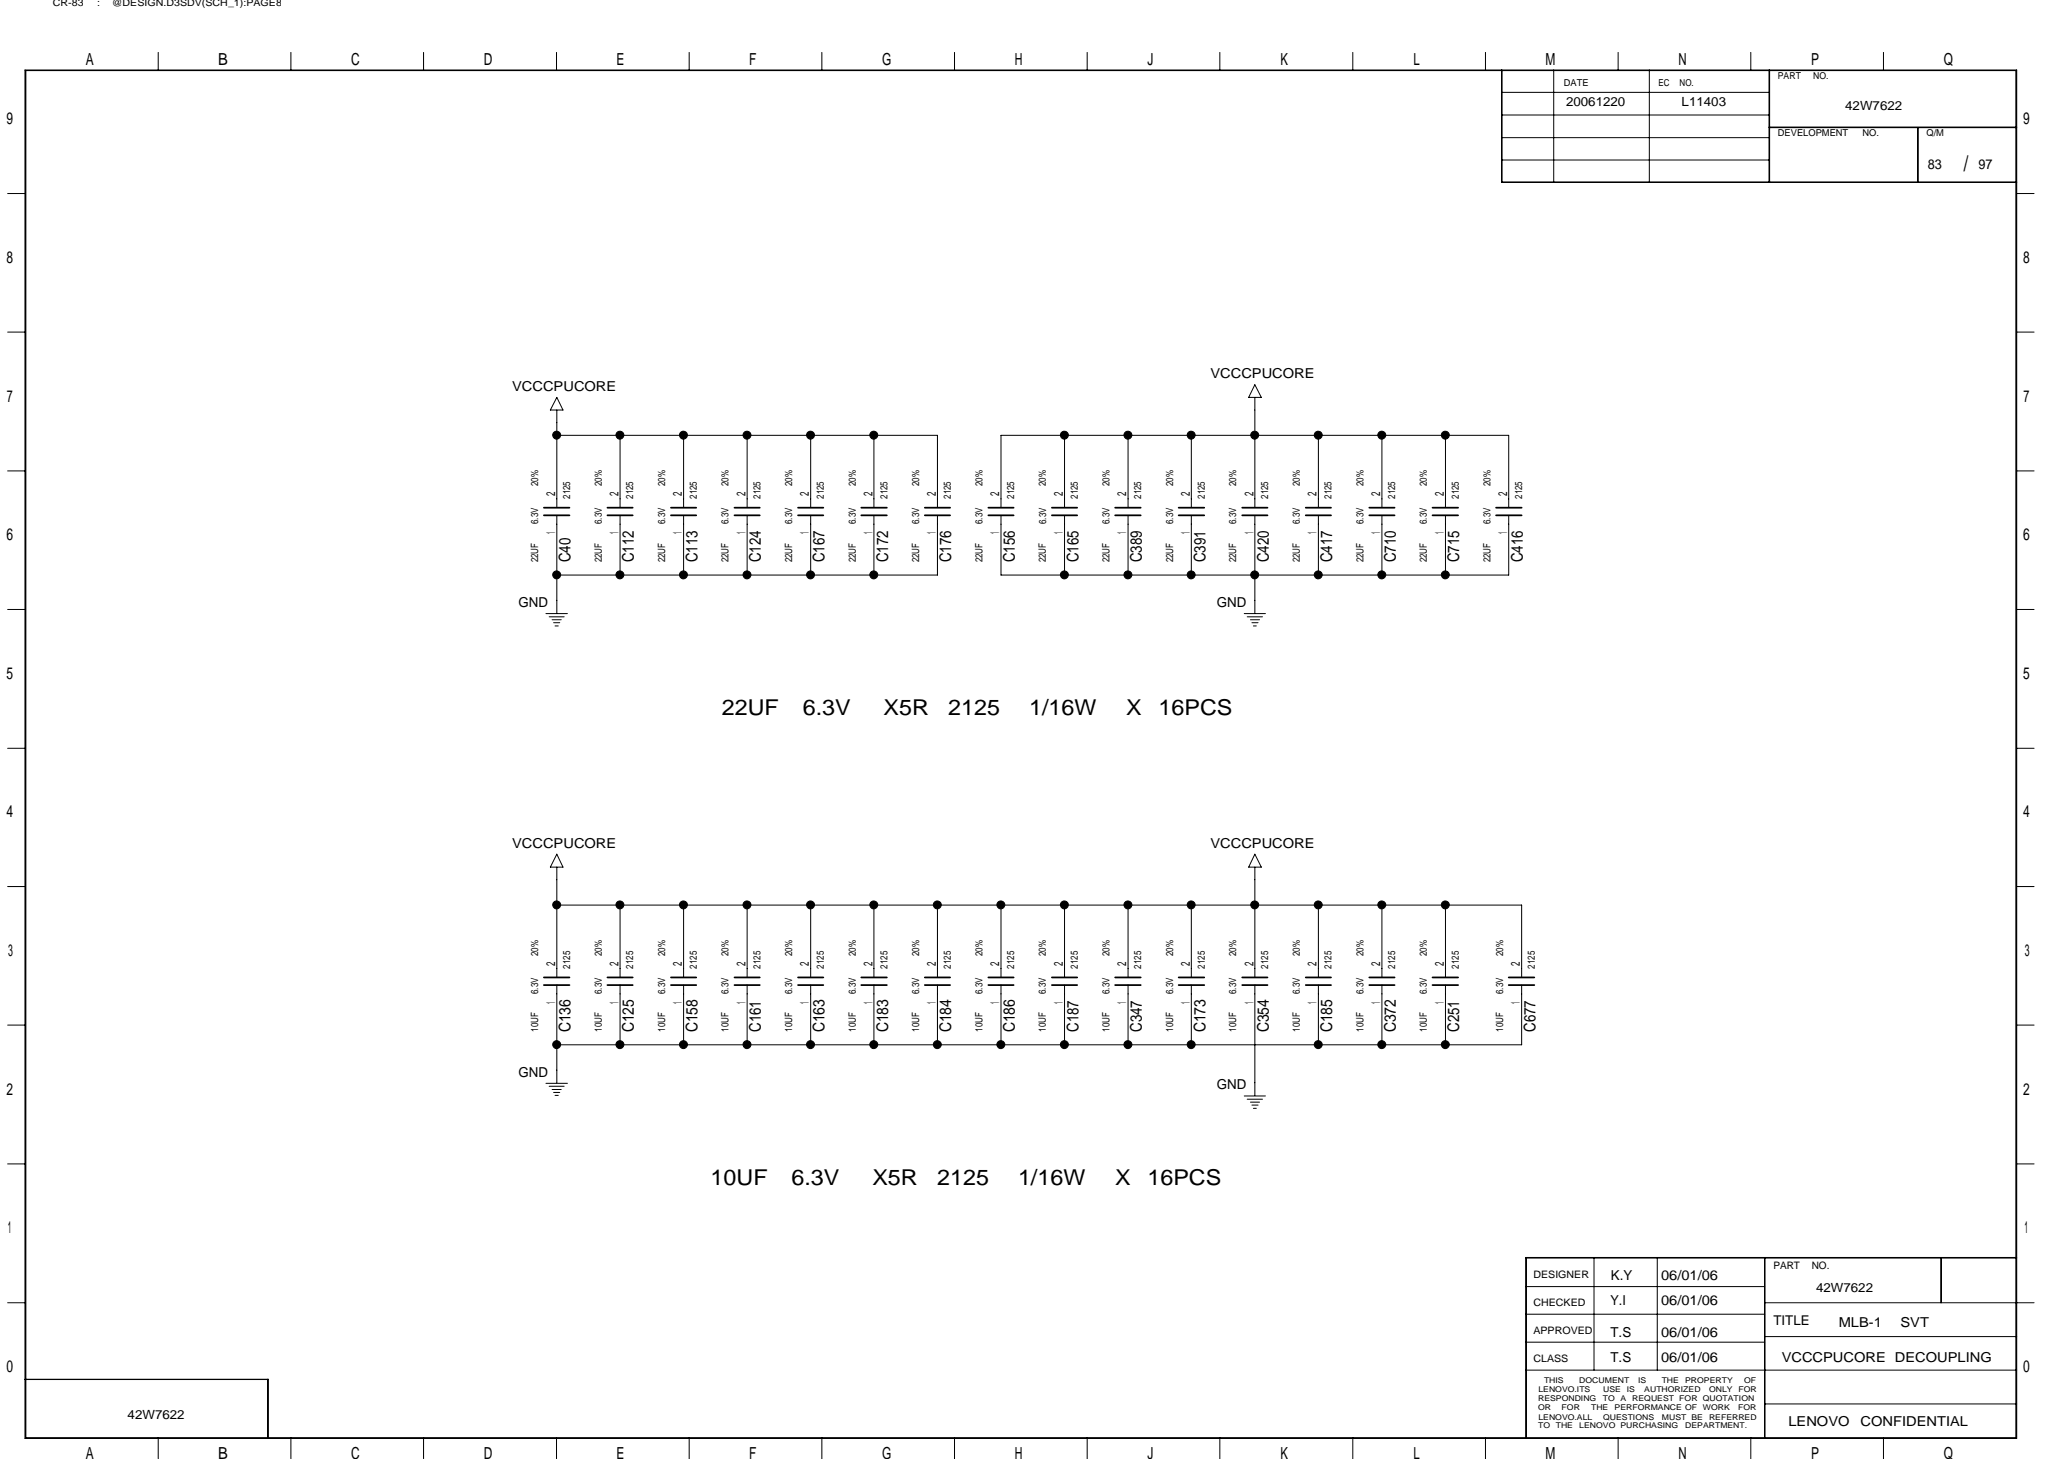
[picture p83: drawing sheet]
<svg xmlns="http://www.w3.org/2000/svg" width="297mm" height="210mm" viewBox="0 0 297 210" stroke-linecap="round" stroke-linejoin="round" font-family="sans-serif">
<defs><g id="words">
<g font-size="3.1">
<text x="282.6" y="24.6">/</text>
<text x="103.9" y="102.9">22UF</text>
<text x="115.5" y="102.9">6.3V</text>
<text x="127.2" y="102.9">X5R</text>
<text x="136.5" y="102.9">2125</text>
<text x="148.1" y="102.9">1/16W</text>
<text x="162.1" y="102.9">X</text>
<text x="166.7" y="102.9">16PCS</text>
<text x="102.3" y="170.5">10UF</text>
<text x="113.9" y="170.5">6.3V</text>
<text x="125.6" y="170.5">X5R</text>
<text x="134.9" y="170.5">2125</text>
<text x="146.5" y="170.5">1/16W</text>
<text x="160.5" y="170.5">X</text>
<text x="165.1" y="170.5">16PCS</text>
</g>
<g font-size="2.4">
<text x="12.4" y="9.4">A</text>
<text x="31.4" y="9.4">B</text>
<text x="50.5" y="9.4">C</text>
<text x="69.6" y="9.4">D</text>
<text x="88.7" y="9.4">E</text>
<text x="107.8" y="9.4">F</text>
<text x="127" y="9.4">G</text>
<text x="146" y="9.4">H</text>
<text x="165.1" y="9.4">J</text>
<text x="184.3" y="9.4">K</text>
<text x="203.4" y="9.4">L</text>
<text x="222.4" y="9.4">M</text>
<text x="241.6" y="9.4">N</text>
<text x="260.6" y="9.4">P</text>
<text x="279.7" y="9.4">Q</text>
<text x=".9" y="17.9">9</text>
<text x="291.2" y="17.9">9</text>
<text x=".9" y="37.8">8</text>
<text x="291.2" y="37.8">8</text>
<text x="1" y="57.8">7</text>
<text x="291.2" y="57.8">7</text>
<text x=".9" y="77.8">6</text>
<text x="291.2" y="77.8">6</text>
<text x=".9" y="97.7">5</text>
<text x="291.2" y="97.7">5</text>
<text x=".9" y="117.6">4</text>
<text x="291.2" y="117.6">4</text>
<text x="1.2" y="137.6">3</text>
<text x="291.4" y="137.6">3</text>
<text x=".9" y="157.5">2</text>
<text x="291.2" y="157.5">2</text>
<text x="1.1" y="177.5">1</text>
<text x="291.4" y="177.5">1</text>
<text x=".9" y="197.4">0</text>
<text x="291.2" y="197.4">0</text>
<text x="12.4" y="210">A</text>
<text x="31.4" y="210">B</text>
<text x="50.5" y="210">C</text>
<text x="69.6" y="210">D</text>
<text x="127" y="210">G</text>
<text x="146" y="210">H</text>
<text x="184.3" y="210">K</text>
<text x="203.4" y="210">L</text>
<text x="222.4" y="210">M</text>
<text x="241.6" y="210">N</text>
<text x="260.6" y="210">P</text>
<text x="279.7" y="210">Q</text>
<text x="88.7" y="210">E</text>
<text x="107.8" y="210">F</text>
<text x="165.1" y="210">J</text>
</g>
<g font-size="2.3">
<text x="82.1" y="80.9" transform="rotate(-90 82.1 80.9)">C40</text>
<text x="91.2" y="80.9" transform="rotate(-90 91.2 80.9)">C112</text>
<text x="100.4" y="80.9" transform="rotate(-90 100.4 80.9)">C113</text>
<text x="109.5" y="80.9" transform="rotate(-90 109.5 80.9)">C124</text>
<text x="118.7" y="80.9" transform="rotate(-90 118.7 80.9)">C167</text>
<text x="127.8" y="80.9" transform="rotate(-90 127.8 80.9)">C172</text>
<text x="136.9" y="80.9" transform="rotate(-90 136.9 80.9)">C176</text>
<text x="146" y="80.9" transform="rotate(-90 146 80.9)">C156</text>
<text x="155.2" y="80.9" transform="rotate(-90 155.2 80.9)">C165</text>
<text x="164.3" y="80.9" transform="rotate(-90 164.3 80.9)">C389</text>
<text x="173.5" y="80.9" transform="rotate(-90 173.5 80.9)">C391</text>
<text x="182.6" y="80.9" transform="rotate(-90 182.6 80.9)">C420</text>
<text x="191.7" y="80.9" transform="rotate(-90 191.7 80.9)">C417</text>
<text x="200.9" y="80.9" transform="rotate(-90 200.9 80.9)">C710</text>
<text x="210" y="80.9" transform="rotate(-90 210 80.9)">C715</text>
<text x="219.2" y="80.9" transform="rotate(-90 219.2 80.9)">C416</text>
<text x="82.1" y="148.5" transform="rotate(-90 82.1 148.5)">C136</text>
<text x="91.2" y="148.5" transform="rotate(-90 91.2 148.5)">C125</text>
<text x="100.4" y="148.5" transform="rotate(-90 100.4 148.5)">C158</text>
<text x="109.5" y="148.5" transform="rotate(-90 109.5 148.5)">C161</text>
<text x="118.7" y="148.5" transform="rotate(-90 118.7 148.5)">C163</text>
<text x="127.8" y="148.5" transform="rotate(-90 127.8 148.5)">C183</text>
<text x="136.9" y="148.5" transform="rotate(-90 136.9 148.5)">C184</text>
<text x="146" y="148.5" transform="rotate(-90 146 148.5)">C186</text>
<text x="155.2" y="148.5" transform="rotate(-90 155.2 148.5)">C187</text>
<text x="164.3" y="148.5" transform="rotate(-90 164.3 148.5)">C347</text>
<text x="173.5" y="148.5" transform="rotate(-90 173.5 148.5)">C173</text>
<text x="182.6" y="148.5" transform="rotate(-90 182.6 148.5)">C354</text>
<text x="191.7" y="148.5" transform="rotate(-90 191.7 148.5)">C185</text>
<text x="200.9" y="148.5" transform="rotate(-90 200.9 148.5)">C372</text>
<text x="210" y="148.5" transform="rotate(-90 210 148.5)">C251</text>
<text x="221" y="148.5" transform="rotate(-90 221 148.5)">C677</text>
</g>
<g font-size="2">
<text x="277.4" y="24.3">83</text>
<text x="284.7" y="24.3">97</text>
<text x="73.7" y="56.3">VCCCPUCORE</text>
<text x="174.2" y="54.4">VCCCPUCORE</text>
<text x="74.6" y="87.3">GND</text>
<text x="175.1" y="87.3">GND</text>
<text x="73.7" y="122">VCCCPUCORE</text>
<text x="174.2" y="122">VCCCPUCORE</text>
<text x="74.6" y="154.9">GND</text>
<text x="175.1" y="156.8">GND</text>
<text x="231.8" y="184.1">K.Y</text>
<text x="239.1" y="184.1">06/01/06</text>
<text x="231.8" y="187.8">Y.I</text>
<text x="239.1" y="187.8">06/01/06</text>
<text x="264.6" y="190.9">MLB-1</text>
<text x="273.5" y="190.9">SVT</text>
<text x="231.8" y="192.4">T.S</text>
<text x="231.8" y="196">T.S</text>
<text x="239.1" y="192.4">06/01/06</text>
<text x="239.1" y="196">06/01/06</text>
<text x="256.4" y="196">VCCCPUCORE DECOUPLING</text>
<text x="257.4" y="205.2">LENOVO</text>
<text x="267.8" y="205.2">CONFIDENTIAL</text>
</g>
<text font-size="1.9" x="255.2" y="190.7">TITLE</text>
<g font-size="1.8">
<text x="225.4" y="15.3">20061220</text>
<text x="242" y="15.3">L11403</text>
<text x="265.6" y="15.8">42W7622</text>
<text x="79.9" y="71.4" transform="rotate(-90 79.9 71.4)">2</text>
<text x="89" y="71.4" transform="rotate(-90 89 71.4)">2</text>
<text x="98.1" y="71.4" transform="rotate(-90 98.1 71.4)">2</text>
<text x="107.3" y="71.4" transform="rotate(-90 107.3 71.4)">2</text>
<text x="116.4" y="71.4" transform="rotate(-90 116.4 71.4)">2</text>
<text x="125.6" y="71.4" transform="rotate(-90 125.6 71.4)">2</text>
<text x="134.7" y="71.4" transform="rotate(-90 134.7 71.4)">2</text>
<text x="143.8" y="71.4" transform="rotate(-90 143.8 71.4)">2</text>
<text x="152.9" y="71.4" transform="rotate(-90 152.9 71.4)">2</text>
<text x="162.1" y="71.4" transform="rotate(-90 162.1 71.4)">2</text>
<text x="171.2" y="71.4" transform="rotate(-90 171.2 71.4)">2</text>
<text x="180.4" y="71.4" transform="rotate(-90 180.4 71.4)">2</text>
<text x="189.5" y="71.4" transform="rotate(-90 189.5 71.4)">2</text>
<text x="198.6" y="71.4" transform="rotate(-90 198.6 71.4)">2</text>
<text x="207.8" y="71.4" transform="rotate(-90 207.8 71.4)">2</text>
<text x="216.9" y="71.4" transform="rotate(-90 216.9 71.4)">2</text>
<text x="79.9" y="76.9" transform="rotate(-90 79.9 76.9)">1</text>
<text x="89" y="76.9" transform="rotate(-90 89 76.9)">1</text>
<text x="98.1" y="76.9" transform="rotate(-90 98.1 76.9)">1</text>
<text x="107.3" y="76.9" transform="rotate(-90 107.3 76.9)">1</text>
<text x="116.4" y="76.9" transform="rotate(-90 116.4 76.9)">1</text>
<text x="125.6" y="76.9" transform="rotate(-90 125.6 76.9)">1</text>
<text x="134.7" y="76.9" transform="rotate(-90 134.7 76.9)">1</text>
<text x="143.8" y="76.9" transform="rotate(-90 143.8 76.9)">1</text>
<text x="152.9" y="76.9" transform="rotate(-90 152.9 76.9)">1</text>
<text x="162.1" y="76.9" transform="rotate(-90 162.1 76.9)">1</text>
<text x="171.2" y="76.9" transform="rotate(-90 171.2 76.9)">1</text>
<text x="180.4" y="76.9" transform="rotate(-90 180.4 76.9)">1</text>
<text x="189.5" y="76.9" transform="rotate(-90 189.5 76.9)">1</text>
<text x="198.6" y="76.9" transform="rotate(-90 198.6 76.9)">1</text>
<text x="207.8" y="76.9" transform="rotate(-90 207.8 76.9)">1</text>
<text x="216.9" y="76.9" transform="rotate(-90 216.9 76.9)">1</text>
<text x="79.9" y="139" transform="rotate(-90 79.9 139)">2</text>
<text x="89" y="139" transform="rotate(-90 89 139)">2</text>
<text x="98.1" y="139" transform="rotate(-90 98.1 139)">2</text>
<text x="107.3" y="139" transform="rotate(-90 107.3 139)">2</text>
<text x="116.4" y="139" transform="rotate(-90 116.4 139)">2</text>
<text x="125.6" y="139" transform="rotate(-90 125.6 139)">2</text>
<text x="134.7" y="139" transform="rotate(-90 134.7 139)">2</text>
<text x="143.8" y="139" transform="rotate(-90 143.8 139)">2</text>
<text x="152.9" y="139" transform="rotate(-90 152.9 139)">2</text>
<text x="162.1" y="139" transform="rotate(-90 162.1 139)">2</text>
<text x="171.2" y="139" transform="rotate(-90 171.2 139)">2</text>
<text x="180.4" y="139" transform="rotate(-90 180.4 139)">2</text>
<text x="189.5" y="139" transform="rotate(-90 189.5 139)">2</text>
<text x="198.6" y="139" transform="rotate(-90 198.6 139)">2</text>
<text x="207.8" y="139" transform="rotate(-90 207.8 139)">2</text>
<text x="218.7" y="139" transform="rotate(-90 218.7 139)">2</text>
<text x="79.9" y="144.4" transform="rotate(-90 79.9 144.4)">1</text>
<text x="89" y="144.4" transform="rotate(-90 89 144.4)">1</text>
<text x="98.1" y="144.4" transform="rotate(-90 98.1 144.4)">1</text>
<text x="107.3" y="144.4" transform="rotate(-90 107.3 144.4)">1</text>
<text x="116.4" y="144.4" transform="rotate(-90 116.4 144.4)">1</text>
<text x="125.6" y="144.4" transform="rotate(-90 125.6 144.4)">1</text>
<text x="134.7" y="144.4" transform="rotate(-90 134.7 144.4)">1</text>
<text x="143.8" y="144.4" transform="rotate(-90 143.8 144.4)">1</text>
<text x="152.9" y="144.4" transform="rotate(-90 152.9 144.4)">1</text>
<text x="162.1" y="144.4" transform="rotate(-90 162.1 144.4)">1</text>
<text x="171.2" y="144.4" transform="rotate(-90 171.2 144.4)">1</text>
<text x="180.4" y="144.4" transform="rotate(-90 180.4 144.4)">1</text>
<text x="189.5" y="144.4" transform="rotate(-90 189.5 144.4)">1</text>
<text x="198.6" y="144.4" transform="rotate(-90 198.6 144.4)">1</text>
<text x="207.8" y="144.4" transform="rotate(-90 207.8 144.4)">1</text>
<text x="218.7" y="144.4" transform="rotate(-90 218.7 144.4)">1</text>
<text x="261.4" y="185.9">42W7622</text>
<text x="18.4" y="204.2">42W7622</text>
</g>
<g font-size="1.5">
<text x="220.7" y="183.9">DESIGNER</text>
<text x="255.2" y="182.6">PART</text>
<text x="260.7" y="182.6">NO.</text>
<text x="220.7" y="191.9">APPROVED</text>
<text x="220.7" y="187.9">CHECKED</text>
<text x="220.7" y="196">CLASS</text>
</g>
<g font-size="1.4">
<text x="7.6" y=".9">CR-83</text>
<text x="14" y=".9">:</text>
<text x="16.1" y=".9">@DESIGN.D3SDV(SCH_1):PAGE8</text>
<text x="255.9" y="11.3">PART</text>
<text x="260.9" y="11.3">NO.</text>
<text x="225" y="12.4">DATE</text>
<text x="238.7" y="12.4">EC</text>
<text x="241.7" y="12.4">NO.</text>
<text x="255.9" y="19.6">DEVELOPMENT</text>
<text x="268.1" y="19.6">NO.</text>
<text x="277.2" y="19.6">Q/M</text>
<text x="77.5" y="70" transform="rotate(-90 77.5 70)">20%</text>
<text x="82" y="71.8" transform="rotate(-90 82 71.8)">2125</text>
<text x="86.6" y="70" transform="rotate(-90 86.6 70)">20%</text>
<text x="91.1" y="71.8" transform="rotate(-90 91.1 71.8)">2125</text>
<text x="95.7" y="70" transform="rotate(-90 95.7 70)">20%</text>
<text x="100.3" y="71.8" transform="rotate(-90 100.3 71.8)">2125</text>
<text x="104.9" y="70" transform="rotate(-90 104.9 70)">20%</text>
<text x="109.4" y="71.8" transform="rotate(-90 109.4 71.8)">2125</text>
<text x="114" y="70" transform="rotate(-90 114 70)">20%</text>
<text x="118.6" y="71.8" transform="rotate(-90 118.6 71.8)">2125</text>
<text x="123.1" y="70" transform="rotate(-90 123.1 70)">20%</text>
<text x="127.7" y="71.8" transform="rotate(-90 127.7 71.8)">2125</text>
<text x="132.3" y="70" transform="rotate(-90 132.3 70)">20%</text>
<text x="136.8" y="71.8" transform="rotate(-90 136.8 71.8)">2125</text>
<text x="141.4" y="70" transform="rotate(-90 141.4 70)">20%</text>
<text x="146" y="71.8" transform="rotate(-90 146 71.8)">2125</text>
<text x="150.5" y="70" transform="rotate(-90 150.5 70)">20%</text>
<text x="155.1" y="71.8" transform="rotate(-90 155.1 71.8)">2125</text>
<text x="159.7" y="70" transform="rotate(-90 159.7 70)">20%</text>
<text x="164.2" y="71.8" transform="rotate(-90 164.2 71.8)">2125</text>
<text x="168.8" y="70" transform="rotate(-90 168.8 70)">20%</text>
<text x="173.4" y="71.8" transform="rotate(-90 173.4 71.8)">2125</text>
<text x="177.9" y="70" transform="rotate(-90 177.9 70)">20%</text>
<text x="182.5" y="71.8" transform="rotate(-90 182.5 71.8)">2125</text>
<text x="187.1" y="70" transform="rotate(-90 187.1 70)">20%</text>
<text x="191.6" y="71.8" transform="rotate(-90 191.6 71.8)">2125</text>
<text x="196.2" y="70" transform="rotate(-90 196.2 70)">20%</text>
<text x="200.8" y="71.8" transform="rotate(-90 200.8 71.8)">2125</text>
<text x="205.4" y="70" transform="rotate(-90 205.4 70)">20%</text>
<text x="209.9" y="71.8" transform="rotate(-90 209.9 71.8)">2125</text>
<text x="214.5" y="70" transform="rotate(-90 214.5 70)">20%</text>
<text x="219.1" y="71.8" transform="rotate(-90 219.1 71.8)">2125</text>
<text x="77.5" y="75.4" transform="rotate(-90 77.5 75.4)">6.3V</text>
<text x="86.6" y="75.4" transform="rotate(-90 86.6 75.4)">6.3V</text>
<text x="95.7" y="75.4" transform="rotate(-90 95.7 75.4)">6.3V</text>
<text x="104.9" y="75.4" transform="rotate(-90 104.9 75.4)">6.3V</text>
<text x="114" y="75.4" transform="rotate(-90 114 75.4)">6.3V</text>
<text x="123.1" y="75.4" transform="rotate(-90 123.1 75.4)">6.3V</text>
<text x="132.3" y="75.4" transform="rotate(-90 132.3 75.4)">6.3V</text>
<text x="141.4" y="75.4" transform="rotate(-90 141.4 75.4)">6.3V</text>
<text x="150.5" y="75.4" transform="rotate(-90 150.5 75.4)">6.3V</text>
<text x="159.7" y="75.4" transform="rotate(-90 159.7 75.4)">6.3V</text>
<text x="168.8" y="75.4" transform="rotate(-90 168.8 75.4)">6.3V</text>
<text x="177.9" y="75.4" transform="rotate(-90 177.9 75.4)">6.3V</text>
<text x="187.1" y="75.4" transform="rotate(-90 187.1 75.4)">6.3V</text>
<text x="196.2" y="75.4" transform="rotate(-90 196.2 75.4)">6.3V</text>
<text x="205.4" y="75.4" transform="rotate(-90 205.4 75.4)">6.3V</text>
<text x="214.5" y="75.4" transform="rotate(-90 214.5 75.4)">6.3V</text>
<text x="77.5" y="80.9" transform="rotate(-90 77.5 80.9)">22UF</text>
<text x="86.6" y="80.9" transform="rotate(-90 86.6 80.9)">22UF</text>
<text x="95.7" y="80.9" transform="rotate(-90 95.7 80.9)">22UF</text>
<text x="104.9" y="80.9" transform="rotate(-90 104.9 80.9)">22UF</text>
<text x="114" y="80.9" transform="rotate(-90 114 80.9)">22UF</text>
<text x="123.1" y="80.9" transform="rotate(-90 123.1 80.9)">22UF</text>
<text x="132.3" y="80.9" transform="rotate(-90 132.3 80.9)">22UF</text>
<text x="141.4" y="80.9" transform="rotate(-90 141.4 80.9)">22UF</text>
<text x="150.5" y="80.9" transform="rotate(-90 150.5 80.9)">22UF</text>
<text x="159.7" y="80.9" transform="rotate(-90 159.7 80.9)">22UF</text>
<text x="168.8" y="80.9" transform="rotate(-90 168.8 80.9)">22UF</text>
<text x="177.9" y="80.9" transform="rotate(-90 177.9 80.9)">22UF</text>
<text x="187.1" y="80.9" transform="rotate(-90 187.1 80.9)">22UF</text>
<text x="196.2" y="80.9" transform="rotate(-90 196.2 80.9)">22UF</text>
<text x="205.4" y="80.9" transform="rotate(-90 205.4 80.9)">22UF</text>
<text x="214.5" y="80.9" transform="rotate(-90 214.5 80.9)">22UF</text>
<text x="77.5" y="137.6" transform="rotate(-90 77.5 137.6)">20%</text>
<text x="86.6" y="137.6" transform="rotate(-90 86.6 137.6)">20%</text>
<text x="95.7" y="137.6" transform="rotate(-90 95.7 137.6)">20%</text>
<text x="104.9" y="137.6" transform="rotate(-90 104.9 137.6)">20%</text>
<text x="114" y="137.6" transform="rotate(-90 114 137.6)">20%</text>
<text x="123.1" y="137.6" transform="rotate(-90 123.1 137.6)">20%</text>
<text x="132.3" y="137.6" transform="rotate(-90 132.3 137.6)">20%</text>
<text x="141.4" y="137.6" transform="rotate(-90 141.4 137.6)">20%</text>
<text x="150.5" y="137.6" transform="rotate(-90 150.5 137.6)">20%</text>
<text x="159.7" y="137.6" transform="rotate(-90 159.7 137.6)">20%</text>
<text x="168.8" y="137.6" transform="rotate(-90 168.8 137.6)">20%</text>
<text x="177.9" y="137.6" transform="rotate(-90 177.9 137.6)">20%</text>
<text x="187.1" y="137.6" transform="rotate(-90 187.1 137.6)">20%</text>
<text x="196.2" y="137.6" transform="rotate(-90 196.2 137.6)">20%</text>
<text x="205.4" y="137.6" transform="rotate(-90 205.4 137.6)">20%</text>
<text x="216.3" y="137.6" transform="rotate(-90 216.3 137.6)">20%</text>
<text x="77.5" y="143" transform="rotate(-90 77.5 143)">6.3V</text>
<text x="82" y="139.4" transform="rotate(-90 82 139.4)">2125</text>
<text x="86.6" y="143" transform="rotate(-90 86.6 143)">6.3V</text>
<text x="91.1" y="139.4" transform="rotate(-90 91.1 139.4)">2125</text>
<text x="95.7" y="143" transform="rotate(-90 95.7 143)">6.3V</text>
<text x="100.3" y="139.4" transform="rotate(-90 100.3 139.4)">2125</text>
<text x="104.9" y="143" transform="rotate(-90 104.9 143)">6.3V</text>
<text x="109.4" y="139.4" transform="rotate(-90 109.4 139.4)">2125</text>
<text x="114" y="143" transform="rotate(-90 114 143)">6.3V</text>
<text x="118.6" y="139.4" transform="rotate(-90 118.6 139.4)">2125</text>
<text x="123.1" y="143" transform="rotate(-90 123.1 143)">6.3V</text>
<text x="127.7" y="139.4" transform="rotate(-90 127.7 139.4)">2125</text>
<text x="132.3" y="143" transform="rotate(-90 132.3 143)">6.3V</text>
<text x="136.8" y="139.4" transform="rotate(-90 136.8 139.4)">2125</text>
<text x="141.4" y="143" transform="rotate(-90 141.4 143)">6.3V</text>
<text x="146" y="139.4" transform="rotate(-90 146 139.4)">2125</text>
<text x="150.5" y="143" transform="rotate(-90 150.5 143)">6.3V</text>
<text x="155.1" y="139.4" transform="rotate(-90 155.1 139.4)">2125</text>
<text x="159.7" y="143" transform="rotate(-90 159.7 143)">6.3V</text>
<text x="164.3" y="139.4" transform="rotate(-90 164.3 139.4)">2125</text>
<text x="168.8" y="143" transform="rotate(-90 168.8 143)">6.3V</text>
<text x="173.4" y="139.4" transform="rotate(-90 173.4 139.4)">2125</text>
<text x="177.9" y="143" transform="rotate(-90 177.9 143)">6.3V</text>
<text x="182.5" y="139.4" transform="rotate(-90 182.5 139.4)">2125</text>
<text x="187.1" y="143" transform="rotate(-90 187.1 143)">6.3V</text>
<text x="191.6" y="139.4" transform="rotate(-90 191.6 139.4)">2125</text>
<text x="196.2" y="143" transform="rotate(-90 196.2 143)">6.3V</text>
<text x="200.8" y="139.4" transform="rotate(-90 200.8 139.4)">2125</text>
<text x="205.4" y="143" transform="rotate(-90 205.4 143)">6.3V</text>
<text x="209.9" y="139.4" transform="rotate(-90 209.9 139.4)">2125</text>
<text x="216.3" y="143" transform="rotate(-90 216.3 143)">6.3V</text>
<text x="220.9" y="139.4" transform="rotate(-90 220.9 139.4)">2125</text>
<text x="77.5" y="148.5" transform="rotate(-90 77.5 148.5)">10UF</text>
<text x="86.6" y="148.5" transform="rotate(-90 86.6 148.5)">10UF</text>
<text x="95.7" y="148.5" transform="rotate(-90 95.7 148.5)">10UF</text>
<text x="104.9" y="148.5" transform="rotate(-90 104.9 148.5)">10UF</text>
<text x="114" y="148.5" transform="rotate(-90 114 148.5)">10UF</text>
<text x="123.1" y="148.5" transform="rotate(-90 123.1 148.5)">10UF</text>
<text x="132.3" y="148.5" transform="rotate(-90 132.3 148.5)">10UF</text>
<text x="141.4" y="148.5" transform="rotate(-90 141.4 148.5)">10UF</text>
<text x="150.5" y="148.5" transform="rotate(-90 150.5 148.5)">10UF</text>
<text x="159.7" y="148.5" transform="rotate(-90 159.7 148.5)">10UF</text>
<text x="168.8" y="148.5" transform="rotate(-90 168.8 148.5)">10UF</text>
<text x="177.9" y="148.5" transform="rotate(-90 177.9 148.5)">10UF</text>
<text x="187.1" y="148.5" transform="rotate(-90 187.1 148.5)">10UF</text>
<text x="196.2" y="148.5" transform="rotate(-90 196.2 148.5)">10UF</text>
<text x="205.4" y="148.5" transform="rotate(-90 205.4 148.5)">10UF</text>
<text x="216.3" y="148.5" transform="rotate(-90 216.3 148.5)">10UF</text>
</g>
<g font-size="1.1">
<text x="221.4" y="203">OR</text>
<text x="221.4" y="201.7">RESPONDING</text>
<text x="221.4" y="200.4">LENOVO.ITS</text>
<text x="222.2" y="199.1">THIS</text>
<text x="224.7" y="203">FOR</text>
<text x="227.3" y="199.1">DOCUMENT</text>
<text x="229" y="203">THE</text>
<text x="230.7" y="201.7">TO</text>
<text x="230.7" y="200.4">USE</text>
<text x="232.4" y="203">PERFORMANCE OF</text>
<text x="233.2" y="201.7">A</text>
<text x="234.1" y="200.4">IS</text>
<text x="234.9" y="201.7">REQUEST FOR QUOTATION</text>
<text x="235.8" y="199.1">IS</text>
<text x="236.6" y="200.4">AUTHORIZED</text>
<text x="239.1" y="199.1">THE</text>
<text x="242.5" y="199.1">PROPERTY</text>
<text x="245.1" y="203">WORK</text>
<text x="246" y="200.4">ONLY</text>
<text x="250.1" y="203">FOR</text>
<text x="250.2" y="200.4">FOR</text>
<text x="251" y="199.1">OF</text>
<text x="221.4" y="205.6">TO</text>
<text x="221.4" y="204.3">LENOVO.ALL</text>
<text x="223.9" y="205.6">THE</text>
<text x="227.3" y="205.6">LENOVO PURCHASING</text>
<text x="230.7" y="204.3">QUESTIONS</text>
<text x="239.2" y="204.3">MUST BE</text>
<text x="242.5" y="205.6">DEPARTMENT.</text>
<text x="246" y="204.3">REFERRED</text>
</g>
</g></defs>
<g fill="none" stroke="#000" stroke-width=".25">
<path d="M78.3 74.2h3.7M78.3 73.1h3.7M87.4 74.2h3.7M87.4 73.1h3.7M96.6 74.2h3.6M96.6 73.1h3.6M105.7 74.2h3.6M105.7 73.1h3.6M114.8 74.2h3.7M114.8 73.1h3.7M123.9 74.2h3.7M123.9 73.1h3.7"/>
<path d="M133.1 74.2h3.6M133.1 73.1h3.6M142.2 74.2h3.7M142.2 73.1h3.7M151.4 74.2h3.6M151.4 73.1h3.6M160.5 74.2h3.7M160.5 73.1h3.7M169.6 74.2h3.7M169.6 73.1h3.7M178.8 74.2h3.6M178.8 73.1h3.6"/>
<path d="M187.9 74.2h3.7M187.9 73.1h3.7M197.1 74.2h3.6M197.1 73.1h3.6M206.2 74.2h3.6M206.2 73.1h3.6M215.3 74.2h3.7M215.3 73.1h3.7M78.3 141.8h3.7M78.3 140.7h3.7M87.4 141.8h3.7M87.4 140.7h3.7"/>
<path d="M96.6 141.8h3.6M96.6 140.7h3.6M105.7 141.8h3.6M105.7 140.7h3.6M114.8 141.8h3.7M114.8 140.7h3.7M123.9 141.8h3.7M123.9 140.7h3.7M133.1 141.8h3.6M133.1 140.7h3.6M142.2 141.8h3.7M142.2 140.7h3.7"/>
<path d="M151.4 141.8h3.6M151.4 140.7h3.6M160.5 141.8h3.7M160.5 140.7h3.7M169.6 141.8h3.7M169.6 140.7h3.7M178.8 141.8h3.6M178.8 140.7h3.6M187.9 141.8h3.7M187.9 140.7h3.7M197.1 141.8h3.6M197.1 140.7h3.6"/>
<path d="M206.2 141.8h3.6M206.2 140.7h3.6M217.1 141.8h3.7M217.1 140.7h3.7"/>
</g>
<g fill="none" stroke="#000" stroke-width=".14">
<path d="M3.6 10.1h286.6v196.9h-286.6zM3.7 10.2h286.4v196.7h-286.4zM22.8 7.5v2.6M41.9 7.5v2.6M61 7.5v2.6M80.1 7.5v2.6M99.2 7.5v2.6M118.3 7.5v2.6M137.4 7.5v2.6M156.5 7.5v2.6M175.6 7.5v2.6M194.7 7.5v2.6"/>
<path d="M213.8 7.5v2.6M216.1 10.1v16.1h74.1M216.1 19.8h38.5M216.1 16.6h38.5M216.1 13.3h38.5M216.2 10.1v16.1M223.6 10.1v16.1M232.9 7.5v2.6M237.4 10.1v16.1M252 7.5v2.6M254.6 18.4h35.6M254.6 10.1v16.1"/>
<path d="M254.6 18.3h35.6M254.7 10.1v16.1M271.1 7.5v2.6M276 18.4v7.8M276.1 18.4v7.8M1.1 27.9h2.5M216.1 26.2h74.1M216.2 23h38.4M290.2 27.9h2.5M1.1 47.8h2.5M80.1 59v14.1M80.1 57.2l.9 1.8h-1.8z"/>
<path d="M180.6 57.2v15.9M180.6 55.4l.9 1.8h-1.8zM290.2 47.8h2.5M1.1 67.8h2.5M80.1 74.2v14M80.1 62.7h54.8v10.4M89.2 62.7v10.4M89.2 74.2v8.6M98.4 62.7v10.4M98.4 74.2v8.6M107.5 62.7v10.4M107.5 74.2v8.6"/>
<path d="M116.7 62.7v10.4M116.7 74.2v8.6M125.8 62.7v10.4M125.8 74.2v8.6M134.9 74.2v8.6h-27.4M144.1 73.1v-10.4h73v10.4M144.1 74.2v8.6h73v-8.6M153.2 62.7v10.4M153.2 74.2v8.6M162.3 62.7v10.4M162.3 74.2v8.6M171.4 62.7v10.4"/>
<path d="M171.4 74.2v8.6M180.6 74.2v14M189.7 62.7v10.4M189.7 74.2v8.6M198.9 62.7v10.4M198.9 74.2v8.6M208 62.7v10.4M208 74.2v8.6M290.2 67.8h2.5M1.1 87.7h2.5M78.6 88.3h3.1M79 88.8h2.2"/>
<path d="M79.5 89.2h1.3M79.7 89.6h.9M79.9 90.1h.4M80.1 82.8h9.1M89.2 82.8h18.3M179.1 88.3h3M179.5 88.8h2.2M180 89.2h1.3M180.2 89.6h.9M180.4 90.1h.4M290.2 87.7h2.5M1.1 107.7h2.5"/>
<path d="M290.2 107.7h2.5M1.1 127.6h2.5M80.1 130.3h138.9v10.4M80.1 124.8v15.9M80.1 122.9l.9 1.9h-1.8zM89.2 130.3v10.4M98.4 130.3v10.4M107.5 130.3v10.4M116.7 130.3v10.4M125.8 130.3v10.4M134.9 130.3v10.4M144.1 130.3v10.4"/>
<path d="M153.2 130.3v10.4M162.3 130.3v10.4M171.4 130.3v10.4M180.6 124.8v15.9M180.6 122.9l.9 1.9h-1.8zM189.7 130.3v10.4M198.9 130.3v10.4M208 130.3v10.4M290.2 127.6h2.5M1.1 147.5h2.5M78.6 155.9h3.1M79 156.3h2.2"/>
<path d="M79.5 156.8h1.3M79.7 157.2h.9M79.9 157.6h.4M80.1 141.8v14M89.2 141.8v8.6M98.4 141.8v8.6M107.5 141.8v8.6M116.7 141.8v8.6M125.8 141.8v8.6M134.9 141.8v8.6M144.1 141.8v8.6M153.2 141.8v8.6"/>
<path d="M162.3 141.8v8.6M171.4 141.8v8.6M179.1 157.7h3M179.5 158.2h2.2M180 158.6h1.3M180.2 159h.9M180.4 159.5h.4M180.6 141.8v15.8M189.7 141.8v8.6M198.9 141.8v8.6M208 141.8v8.6M219 141.8v8.6h-138.9"/>
<path d="M290.2 147.5h2.5M1.1 167.5h2.5M290.2 167.5h2.5M1.1 187.5h2.5M3.6 198.5h35v8.4M3.6 198.5h35M38.5 198.5v8.4M219.6 197.2h70.6M219.6 181.1h70.6M219.6 193.2h34.4M219.6 189.1h34.4M219.6 185.2h34.4"/>
<path d="M219.7 181v25.9M229.4 181v16.2M238.5 181v16.2M254 187.5h38.7M254 181v25.9M254 192.4h36.2M279.3 181v6.5M279.4 181v6.5M290.2 181h-70.6v25.9M22.8 206.9v3M41.9 206.9v3M61 206.9v3"/>
<path d="M80.1 206.9v3M99.2 206.9v3M118.3 206.9v3M137.4 206.9v3M156.5 206.9v3M175.6 206.9v3M194.7 206.9v3M213.8 206.9v3M232.9 206.9v3M252 206.9v3M254 202.1h36.2M271.1 206.9v3"/>
</g>
<g fill="#000" stroke="#000" stroke-width=".14">
<circle cx="80.1" cy="62.6" r=".57"/>
<circle cx="89.2" cy="62.6" r=".57"/>
<circle cx="98.4" cy="62.6" r=".57"/>
<circle cx="107.5" cy="62.6" r=".57"/>
<circle cx="116.6" cy="62.6" r=".57"/>
<circle cx="125.7" cy="62.6" r=".57"/>
<circle cx="153.2" cy="62.6" r=".57"/>
<circle cx="162.3" cy="62.6" r=".57"/>
<circle cx="171.4" cy="62.6" r=".57"/>
<circle cx="180.6" cy="62.6" r=".57"/>
<circle cx="189.7" cy="62.6" r=".57"/>
<circle cx="198.9" cy="62.6" r=".57"/>
<circle cx="208" cy="62.6" r=".57"/>
<circle cx="80.1" cy="82.7" r=".57"/>
<circle cx="89.2" cy="82.7" r=".57"/>
<circle cx="98.4" cy="82.7" r=".57"/>
<circle cx="107.5" cy="82.7" r=".57"/>
<circle cx="116.6" cy="82.7" r=".57"/>
<circle cx="125.7" cy="82.7" r=".57"/>
<circle cx="153.2" cy="82.7" r=".57"/>
<circle cx="162.3" cy="82.7" r=".57"/>
<circle cx="171.4" cy="82.7" r=".57"/>
<circle cx="180.6" cy="82.7" r=".57"/>
<circle cx="189.7" cy="82.7" r=".57"/>
<circle cx="198.9" cy="82.7" r=".57"/>
<circle cx="208" cy="82.7" r=".57"/>
<circle cx="80.1" cy="130.2" r=".57"/>
<circle cx="89.2" cy="130.2" r=".57"/>
<circle cx="98.4" cy="130.2" r=".57"/>
<circle cx="107.5" cy="130.2" r=".57"/>
<circle cx="116.6" cy="130.2" r=".57"/>
<circle cx="125.7" cy="130.2" r=".57"/>
<circle cx="134.9" cy="130.2" r=".57"/>
<circle cx="144" cy="130.2" r=".57"/>
<circle cx="153.2" cy="130.2" r=".57"/>
<circle cx="162.3" cy="130.2" r=".57"/>
<circle cx="171.4" cy="130.2" r=".57"/>
<circle cx="180.6" cy="130.2" r=".57"/>
<circle cx="189.7" cy="130.2" r=".57"/>
<circle cx="198.9" cy="130.2" r=".57"/>
<circle cx="208" cy="130.2" r=".57"/>
<circle cx="80.1" cy="150.3" r=".57"/>
<circle cx="89.2" cy="150.3" r=".57"/>
<circle cx="98.4" cy="150.3" r=".57"/>
<circle cx="107.5" cy="150.3" r=".57"/>
<circle cx="116.6" cy="150.3" r=".57"/>
<circle cx="125.7" cy="150.3" r=".57"/>
<circle cx="134.9" cy="150.3" r=".57"/>
<circle cx="144" cy="150.3" r=".57"/>
<circle cx="153.2" cy="150.3" r=".57"/>
<circle cx="162.3" cy="150.3" r=".57"/>
<circle cx="171.4" cy="150.3" r=".57"/>
<circle cx="189.7" cy="150.3" r=".57"/>
<circle cx="198.9" cy="150.3" r=".57"/>
<circle cx="208" cy="150.3" r=".57"/>
</g>
<use href="#words"/>
</svg>
